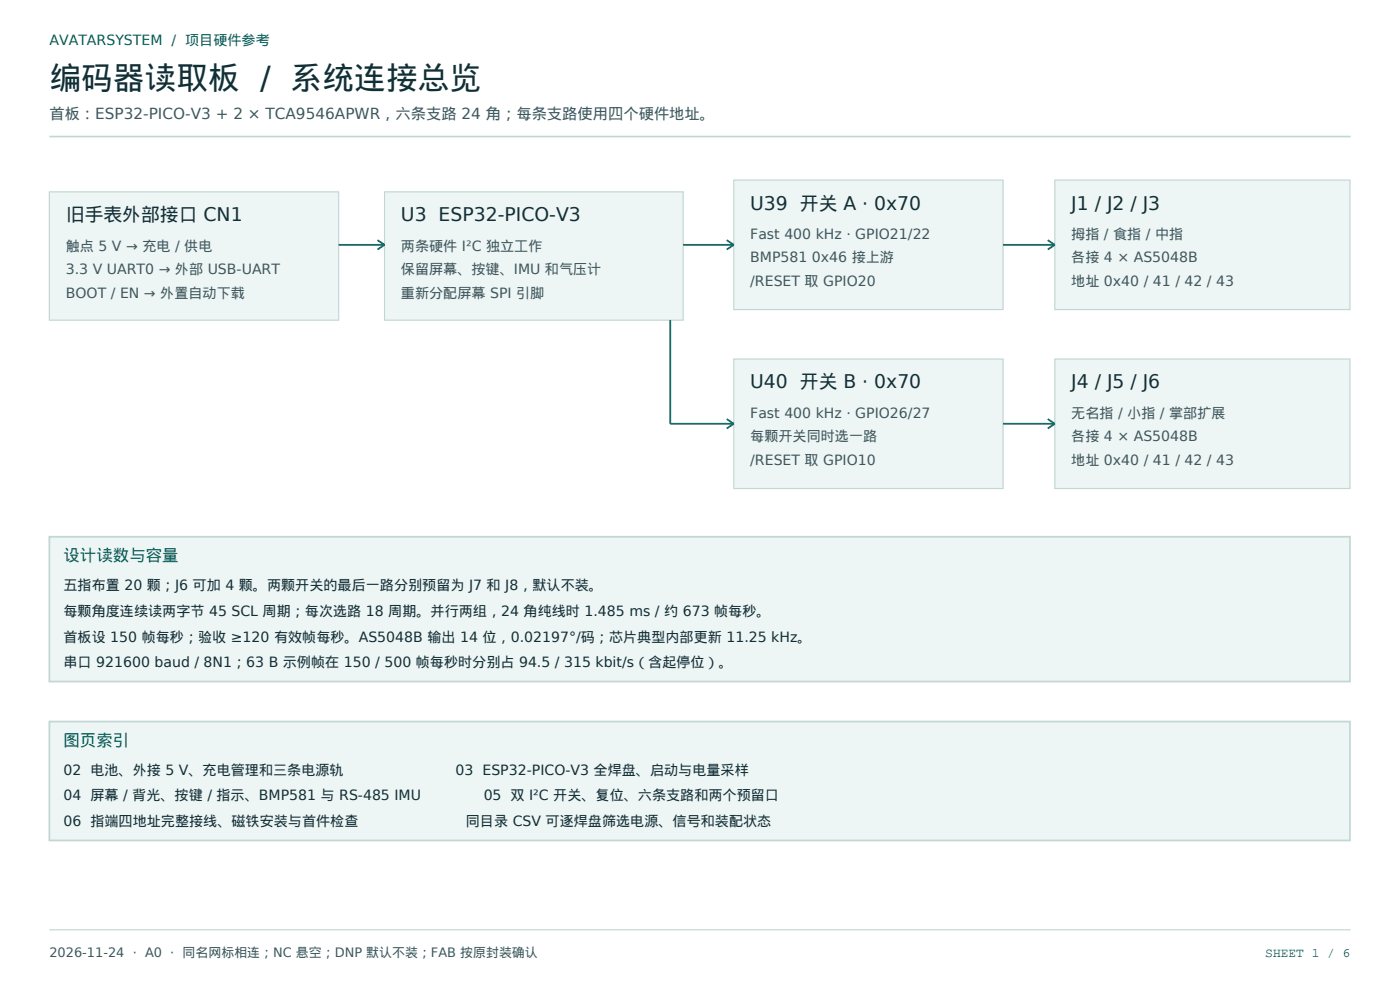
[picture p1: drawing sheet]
<svg xmlns="http://www.w3.org/2000/svg" width="420mm" height="297mm" viewBox="0 0 420 297" stroke-linecap="round" stroke-linejoin="round" font-family="sans-serif">
<defs><g id="words">
<text font-size="9.5" fill="#132f36" x="14.8" y="26.8">编码器读取板 / 系统连接总览</text>
<g font-size="5.6" fill="#132f36">
<text x="225.1" y="62.8">U39 开关 A · 0x70</text>
<text x="321.4" y="62.8">J1 / J2 / J3</text>
<text x="19.8" y="66.3">旧手表外部接口 CN1</text>
<text x="120.3" y="66.3">U3 ESP32-PICO-V3</text>
<text x="225.1" y="116.4">U40 开关 B · 0x70</text>
<text x="321.4" y="116.4">J4 / J5 / J6</text>
</g>
<g font-size="4.9" fill="#006c63">
<text x="19" y="168.3">设计读数与容量</text>
<text x="19" y="223.7">图页索引</text>
</g>
<text font-size="4.6" fill="#40565f" x="14.8" y="35.6">首板：ESP32-PICO-V3 + 2 × TCA9546APWR，六条支路 24 角；每条支路使用四个硬件地址。</text>
<text font-size="4.2" fill="#006c63" x="14.8" y="13.4">AVATARSYSTEM / 项目硬件参考</text>
<g font-size="4.2" fill="#40565f">
<text x="225.1" y="71.6">Fast 400 kHz · GPIO21/22</text>
<text x="321.4" y="71.6">拇指 / 食指 / 中指</text>
<text x="19.8" y="75.1">触点 5 V → 充电 / 供电</text>
<text x="120.3" y="75.1">两条硬件 I²C 独立工作</text>
<text x="19.8" y="82.2">3.3 V UART0 → 外部 USB-UART</text>
<text x="120.3" y="82.2">保留屏幕、按键、IMU 和气压计</text>
<text x="225.1" y="78.7">BMP581 0x46 接上游</text>
<text x="321.4" y="78.7">各接 4 × AS5048B</text>
<text x="19.8" y="89.3">BOOT / EN → 外置自动下载</text>
<text x="120.3" y="89.3">重新分配屏幕 SPI 引脚</text>
<text x="225.1" y="85.7">/RESET 取 GPIO20</text>
<text x="321.4" y="85.7">地址 0x40 / 41 / 42 / 43</text>
<text x="225.1" y="125.2">Fast 400 kHz · GPIO26/27</text>
<text x="321.4" y="125.2">无名指 / 小指 / 掌部扩展</text>
<text x="225.1" y="132.3">每颗开关同时选一路</text>
<text x="321.4" y="132.3">各接 4 × AS5048B</text>
<text x="225.1" y="139.3">/RESET 取 GPIO10</text>
<text x="321.4" y="139.3">地址 0x40 / 41 / 42 / 43</text>
</g>
<g font-size="4.2" fill="#132f36">
<text x="19" y="176.7">五指布置 20 颗；J6 可加 4 颗。两颗开关的最后一路分别预留为 J7 和 J8，默认不装。</text>
<text x="19" y="184.5">每颗角度连续读两字节 45 SCL 周期；每次选路 18 周期。并行两组，24 角纯线时 1.485 ms / 约 673 帧每秒。</text>
<text x="19" y="192.3">首板设 150 帧每秒；验收 ≥120 有效帧每秒。AS5048B 输出 14 位，0.02197°/码；芯片典型内部更新 11.25 kHz。</text>
<text x="19" y="200">串口 921600 baud / 8N1；63 B 示例帧在 150 / 500 帧每秒时分别占 94.5 / 315 kbit/s（含起停位）。</text>
<text x="19" y="232.1">02 电池、外接 5 V、充电管理和三条电源轨</text>
<text x="136.7" y="232.1">03 ESP32-PICO-V3 全焊盘、启动与电量采样</text>
<text x="19" y="239.9">04 屏幕 / 背光、按键 / 指示、BMP581 与 RS-485 IMU</text>
<text x="145.1" y="239.9">05 双 I²C 开关、复位、六条支路和两个预留口</text>
<text x="19" y="247.6">06 指端四地址完整接线、磁铁安装与首件检查</text>
<text x="139.8" y="247.6">同目录 CSV 可逐焊盘筛选电源、信号和装配状态</text>
</g>
<text font-size="3.9" fill="#40565f" x="14.8" y="286.8">2026-11-24 · A0 · 同名网标相连；NC 悬空；DNP 默认不装；FAB 按原封装确认</text>
<text font-size="3.9" fill="#006c63" x="379.6" y="286.8">SHEET 1 / 6</text>
</g></defs>
<path d="M14.8 40.9h390.4" fill="none" stroke="#c2d6d4" stroke-width=".49"/>
<path d="M14.8 278.7h390.4" fill="none" stroke="#c2d6d4" stroke-width=".35"/>
<g fill="#edf6f4" stroke="#c2d6d4" stroke-width=".35">
<path d="M14.8 57.5h86.8v38.5h-86.8z" fill-rule="evenodd"/>
<path d="M115.4 57.5h89.6v38.5h-89.6z" fill-rule="evenodd"/>
<path d="M220.1 54h80.8v38.8h-80.8z" fill-rule="evenodd"/>
<path d="M220.1 107.6h80.8v38.8h-80.8z" fill-rule="evenodd"/>
<path d="M316.4 54h88.6v38.8h-88.6z" fill-rule="evenodd"/>
<path d="M316.4 107.6h88.6v38.8h-88.6z" fill-rule="evenodd"/>
</g>
<g fill="none" stroke="#006c63" stroke-width=".53">
<path d="M101.6 73.4h13.8M113.2 72l2.2 1.4M115.4 73.4l-2.2 1.4M205 73.4h15.1M218 72l2.1 1.4M220.1 73.4l-2.1 1.4M300.9 73.4h15.5M314.3 72l2.1 1.4M316.4 73.4l-2.1 1.4M201.1 96v31h19M218 125.6l2.1 1.4M220.1 127l-2.1 1.4"/>
<path d="M300.9 127h15.5M314.3 125.6l2.1 1.4M316.4 127l-2.1 1.4"/>
</g>
<g fill="#edf6f4" stroke="#c2d6d4" stroke-width=".53">
<path d="M14.8 160.9h390.2v43.4h-390.2z" fill-rule="evenodd"/>
<path d="M14.8 216.3h390.2v35.6h-390.2z" fill-rule="evenodd"/>
</g>
<use href="#words"/>
</svg>
